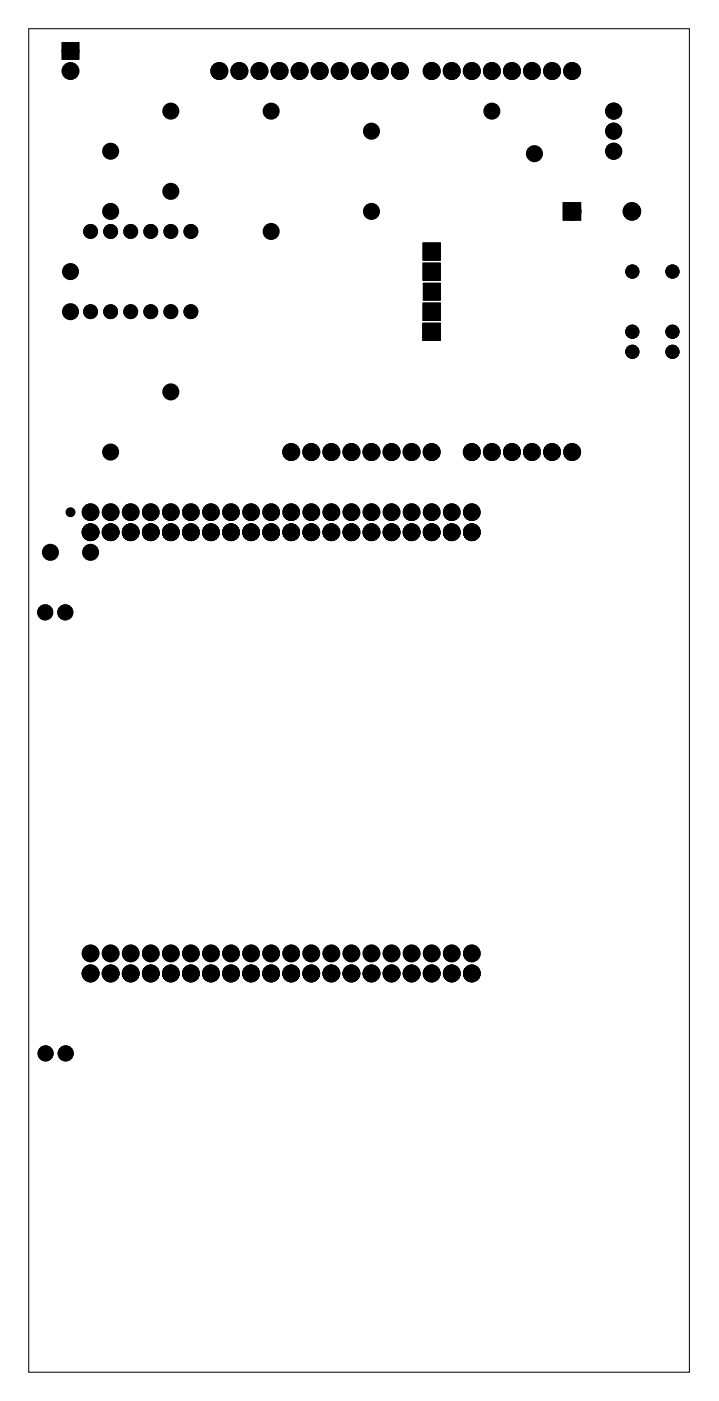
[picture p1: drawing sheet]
<svg xmlns="http://www.w3.org/2000/svg" width="91mm" height="177mm" viewBox="0 0 91 177" stroke-linecap="round" stroke-linejoin="round" font-family="sans-serif">
<path d="M3.6 3.6h83.7v170.2h-83.7z" fill="none" stroke="#000" stroke-width=".13"/>
<g fill="#000">
<circle cx="8.9" cy="9" r=".74"/>
<circle cx="8.9" cy="6.5" r=".74"/>
<circle cx="14" cy="19.2" r=".7"/>
<circle cx="21.6" cy="14.1" r=".7"/>
<circle cx="27.8" cy="9" r=".75"/>
<circle cx="30.3" cy="9" r=".75"/>
<circle cx="32.8" cy="9" r=".75"/>
<circle cx="34.3" cy="14.1" r=".7"/>
<circle cx="35.4" cy="9" r=".75"/>
<circle cx="37.9" cy="9" r=".75"/>
<circle cx="40.5" cy="9" r=".75"/>
<circle cx="43" cy="9" r=".75"/>
<circle cx="45.5" cy="9" r=".75"/>
<circle cx="47" cy="16.6" r=".7"/>
<circle cx="48.1" cy="9" r=".75"/>
<circle cx="50.6" cy="9" r=".75"/>
<circle cx="54.6" cy="9" r=".75"/>
<circle cx="57.2" cy="9" r=".75"/>
<circle cx="59.7" cy="9" r=".75"/>
<circle cx="62.3" cy="14.1" r=".7"/>
<circle cx="62.3" cy="9" r=".75"/>
<circle cx="64.8" cy="9" r=".75"/>
<circle cx="67.3" cy="9" r=".75"/>
<circle cx="67.7" cy="19.5" r=".7"/>
<circle cx="69.9" cy="9" r=".75"/>
<circle cx="72.4" cy="9" r=".75"/>
<circle cx="77.7" cy="14.1" r=".7"/>
<circle cx="77.7" cy="19.2" r=".7"/>
<circle cx="77.7" cy="16.6" r=".7"/>
<circle cx="8.9" cy="34.4" r=".7"/>
<circle cx="8.9" cy="39.5" r=".7"/>
<circle cx="11.5" cy="39.5" r=".66"/>
<circle cx="11.5" cy="29.3" r=".66"/>
<circle cx="14" cy="26.8" r=".7"/>
<circle cx="14" cy="39.5" r=".66"/>
<circle cx="14" cy="29.3" r=".66"/>
<circle cx="16.5" cy="39.5" r=".66"/>
<circle cx="16.5" cy="29.3" r=".66"/>
<circle cx="19.1" cy="39.5" r=".66"/>
<circle cx="19.1" cy="29.3" r=".66"/>
<circle cx="21.6" cy="24.2" r=".7"/>
<circle cx="21.6" cy="39.5" r=".66"/>
<circle cx="21.6" cy="29.3" r=".66"/>
<circle cx="24.2" cy="39.5" r=".66"/>
<circle cx="24.2" cy="29.3" r=".66"/>
<circle cx="34.3" cy="29.3" r=".7"/>
<circle cx="47" cy="26.8" r=".7"/>
<circle cx="54.7" cy="34.4" r=".72"/>
<circle cx="54.7" cy="36.9" r=".72"/>
<circle cx="54.7" cy="39.5" r=".72"/>
<circle cx="54.7" cy="31.9" r=".72"/>
<circle cx="72.4" cy="26.8" r=".79"/>
<circle cx="80" cy="26.8" r=".79"/>
<circle cx="80" cy="34.4" r=".64"/>
<circle cx="85.1" cy="34.4" r=".64"/>
<circle cx="14" cy="57.3" r=".7"/>
<circle cx="21.6" cy="49.6" r=".7"/>
<circle cx="36.9" cy="57.3" r=".75"/>
<circle cx="39.4" cy="57.3" r=".75"/>
<circle cx="41.9" cy="57.3" r=".75"/>
<circle cx="44.5" cy="57.3" r=".75"/>
<circle cx="47" cy="57.3" r=".75"/>
<circle cx="49.6" cy="57.3" r=".75"/>
<circle cx="52.1" cy="57.3" r=".75"/>
<circle cx="54.6" cy="57.3" r=".75"/>
<circle cx="54.7" cy="42" r=".72"/>
<circle cx="59.7" cy="57.3" r=".75"/>
<circle cx="62.3" cy="57.3" r=".75"/>
<circle cx="64.8" cy="57.3" r=".75"/>
<circle cx="67.3" cy="57.3" r=".75"/>
<circle cx="69.9" cy="57.3" r=".75"/>
<circle cx="72.4" cy="57.3" r=".75"/>
<circle cx="80" cy="44.6" r=".64"/>
<circle cx="80" cy="42" r=".64"/>
<circle cx="85.1" cy="44.6" r=".64"/>
<circle cx="85.1" cy="42" r=".64"/>
<circle cx="5.7" cy="77.6" r=".64"/>
<circle cx="6.4" cy="70" r=".7"/>
<circle cx="8.3" cy="77.6" r=".64"/>
<circle cx="8.9" cy="64.9" r=".35"/>
<circle cx="11.5" cy="64.9" r=".74"/>
<circle cx="11.5" cy="67.4" r=".74"/>
<circle cx="11.5" cy="70" r=".7"/>
<circle cx="14" cy="64.9" r=".74"/>
<circle cx="14" cy="67.4" r=".74"/>
<circle cx="16.5" cy="67.4" r=".74"/>
<circle cx="16.5" cy="64.9" r=".74"/>
<circle cx="19.1" cy="64.9" r=".74"/>
<circle cx="19.1" cy="67.4" r=".74"/>
<circle cx="21.6" cy="64.9" r=".74"/>
<circle cx="21.6" cy="67.4" r=".74"/>
<circle cx="24.2" cy="64.9" r=".74"/>
<circle cx="24.2" cy="67.4" r=".74"/>
<circle cx="26.7" cy="64.9" r=".74"/>
<circle cx="26.7" cy="67.4" r=".74"/>
<circle cx="29.2" cy="64.9" r=".74"/>
<circle cx="29.2" cy="67.4" r=".74"/>
<circle cx="31.8" cy="64.9" r=".74"/>
<circle cx="31.8" cy="67.4" r=".74"/>
<circle cx="34.3" cy="64.9" r=".74"/>
<circle cx="34.3" cy="67.4" r=".74"/>
<circle cx="36.9" cy="64.9" r=".74"/>
<circle cx="36.9" cy="67.4" r=".74"/>
<circle cx="39.4" cy="67.4" r=".74"/>
<circle cx="39.4" cy="64.9" r=".74"/>
<circle cx="41.9" cy="64.9" r=".74"/>
<circle cx="41.9" cy="67.4" r=".74"/>
<circle cx="44.5" cy="64.9" r=".74"/>
<circle cx="44.5" cy="67.4" r=".74"/>
<circle cx="47" cy="67.4" r=".74"/>
<circle cx="47" cy="64.9" r=".74"/>
<circle cx="49.6" cy="64.9" r=".74"/>
<circle cx="49.6" cy="67.4" r=".74"/>
<circle cx="52.1" cy="64.9" r=".74"/>
<circle cx="52.1" cy="67.4" r=".74"/>
<circle cx="54.6" cy="67.4" r=".74"/>
<circle cx="54.6" cy="64.9" r=".74"/>
<circle cx="57.2" cy="67.4" r=".74"/>
<circle cx="57.2" cy="64.9" r=".74"/>
<circle cx="59.7" cy="64.9" r=".74"/>
<circle cx="59.7" cy="67.4" r=".74"/>
<circle cx="5.8" cy="133.4" r=".64"/>
<circle cx="8.3" cy="133.4" r=".64"/>
<circle cx="11.5" cy="123.3" r=".74"/>
<circle cx="11.5" cy="120.8" r=".74"/>
<circle cx="14" cy="123.3" r=".74"/>
<circle cx="14" cy="120.8" r=".74"/>
<circle cx="16.5" cy="123.3" r=".74"/>
<circle cx="16.5" cy="120.8" r=".74"/>
<circle cx="19.1" cy="123.3" r=".74"/>
<circle cx="19.1" cy="120.8" r=".74"/>
<circle cx="21.6" cy="123.3" r=".74"/>
<circle cx="21.6" cy="120.8" r=".74"/>
<circle cx="24.2" cy="123.3" r=".74"/>
<circle cx="24.2" cy="120.8" r=".74"/>
<circle cx="26.7" cy="123.3" r=".74"/>
<circle cx="26.7" cy="120.8" r=".74"/>
<circle cx="29.2" cy="123.3" r=".74"/>
<circle cx="29.2" cy="120.8" r=".74"/>
<circle cx="31.8" cy="123.3" r=".74"/>
<circle cx="31.8" cy="120.8" r=".74"/>
<circle cx="34.3" cy="123.3" r=".74"/>
<circle cx="34.3" cy="120.8" r=".74"/>
<circle cx="36.9" cy="123.3" r=".74"/>
<circle cx="36.9" cy="120.8" r=".74"/>
<circle cx="39.4" cy="123.3" r=".74"/>
<circle cx="39.4" cy="120.8" r=".74"/>
<circle cx="41.9" cy="123.3" r=".74"/>
<circle cx="41.9" cy="120.8" r=".74"/>
<circle cx="44.5" cy="123.3" r=".74"/>
<circle cx="44.5" cy="120.8" r=".74"/>
<circle cx="47" cy="123.3" r=".74"/>
<circle cx="47" cy="120.8" r=".74"/>
<circle cx="49.6" cy="123.3" r=".74"/>
<circle cx="49.6" cy="120.8" r=".74"/>
<circle cx="52.1" cy="123.3" r=".74"/>
<circle cx="52.1" cy="120.8" r=".74"/>
<circle cx="54.6" cy="123.3" r=".74"/>
<circle cx="54.6" cy="120.8" r=".74"/>
<circle cx="57.2" cy="123.3" r=".74"/>
<circle cx="57.2" cy="120.8" r=".74"/>
<circle cx="59.7" cy="123.3" r=".74"/>
<circle cx="59.7" cy="120.8" r=".74"/>
</g>
<g fill="none" stroke="#000" stroke-width=".76" stroke-linecap="butt">
<path d="M8.2 5.7h1.5v1.5h-1.5zM71.6 26h1.6v1.6h-1.6z"/>
<circle cx="8.9" cy="6.5" r=".74"/>
<circle cx="8.9" cy="9" r=".74"/>
<circle cx="14" cy="19.2" r=".7"/>
<circle cx="21.6" cy="14.1" r=".7"/>
<circle cx="27.8" cy="9" r=".75"/>
<circle cx="30.3" cy="9" r=".75"/>
<circle cx="32.8" cy="9" r=".75"/>
<circle cx="34.3" cy="14.1" r=".7"/>
<circle cx="35.4" cy="9" r=".75"/>
<circle cx="37.9" cy="9" r=".75"/>
<circle cx="40.5" cy="9" r=".75"/>
<circle cx="43" cy="9" r=".75"/>
<circle cx="45.5" cy="9" r=".75"/>
<circle cx="47" cy="16.6" r=".7"/>
<circle cx="48.1" cy="9" r=".75"/>
<circle cx="50.6" cy="9" r=".75"/>
<circle cx="54.6" cy="9" r=".75"/>
<circle cx="57.2" cy="9" r=".75"/>
<circle cx="59.7" cy="9" r=".75"/>
<circle cx="62.3" cy="14.1" r=".7"/>
<circle cx="62.3" cy="9" r=".75"/>
<circle cx="64.8" cy="9" r=".75"/>
<circle cx="67.3" cy="9" r=".75"/>
<circle cx="67.7" cy="19.5" r=".7"/>
<circle cx="69.9" cy="9" r=".75"/>
<circle cx="72.4" cy="9" r=".75"/>
<circle cx="77.7" cy="19.2" r=".7"/>
<circle cx="77.7" cy="16.6" r=".7"/>
<circle cx="77.7" cy="14.1" r=".7"/>
<circle cx="8.9" cy="39.5" r=".7"/>
<circle cx="8.9" cy="34.4" r=".7"/>
<circle cx="14" cy="26.8" r=".7"/>
<circle cx="21.6" cy="24.2" r=".7"/>
<circle cx="34.3" cy="29.3" r=".7"/>
<circle cx="47" cy="26.8" r=".7"/>
<circle cx="72.4" cy="26.8" r=".79"/>
<circle cx="80" cy="26.8" r=".79"/>
<circle cx="14" cy="57.3" r=".7"/>
<circle cx="21.6" cy="49.6" r=".7"/>
<circle cx="36.9" cy="57.3" r=".75"/>
<circle cx="39.4" cy="57.3" r=".75"/>
<circle cx="41.9" cy="57.3" r=".75"/>
<circle cx="44.5" cy="57.3" r=".75"/>
<circle cx="47" cy="57.3" r=".75"/>
<circle cx="49.6" cy="57.3" r=".75"/>
<circle cx="52.1" cy="57.3" r=".75"/>
<circle cx="54.6" cy="57.3" r=".75"/>
<circle cx="59.7" cy="57.3" r=".75"/>
<circle cx="62.3" cy="57.3" r=".75"/>
<circle cx="64.8" cy="57.3" r=".75"/>
<circle cx="67.3" cy="57.3" r=".75"/>
<circle cx="69.9" cy="57.3" r=".75"/>
<circle cx="72.4" cy="57.3" r=".75"/>
<circle cx="5.7" cy="77.6" r=".64"/>
<circle cx="6.4" cy="70" r=".7"/>
<circle cx="8.3" cy="77.6" r=".64"/>
<circle cx="11.5" cy="67.4" r=".74"/>
<circle cx="11.5" cy="64.9" r=".74"/>
<circle cx="11.5" cy="70" r=".7"/>
<circle cx="14" cy="67.4" r=".74"/>
<circle cx="14" cy="64.9" r=".74"/>
<circle cx="16.5" cy="67.4" r=".74"/>
<circle cx="16.5" cy="64.9" r=".74"/>
<circle cx="19.1" cy="67.4" r=".74"/>
<circle cx="19.1" cy="64.9" r=".74"/>
<circle cx="21.6" cy="67.4" r=".74"/>
<circle cx="21.6" cy="64.9" r=".74"/>
<circle cx="24.2" cy="67.4" r=".74"/>
<circle cx="24.2" cy="64.9" r=".74"/>
<circle cx="26.7" cy="67.4" r=".74"/>
<circle cx="26.7" cy="64.9" r=".74"/>
<circle cx="29.2" cy="67.4" r=".74"/>
<circle cx="29.2" cy="64.9" r=".74"/>
<circle cx="31.8" cy="67.4" r=".74"/>
<circle cx="31.8" cy="64.9" r=".74"/>
<circle cx="34.3" cy="67.4" r=".74"/>
<circle cx="34.3" cy="64.9" r=".74"/>
<circle cx="36.9" cy="67.4" r=".74"/>
<circle cx="36.9" cy="64.9" r=".74"/>
<circle cx="39.4" cy="67.4" r=".74"/>
<circle cx="39.4" cy="64.9" r=".74"/>
<circle cx="41.9" cy="67.4" r=".74"/>
<circle cx="41.9" cy="64.9" r=".74"/>
<circle cx="44.5" cy="67.4" r=".74"/>
<circle cx="44.5" cy="64.9" r=".74"/>
<circle cx="47" cy="67.4" r=".74"/>
<circle cx="47" cy="64.9" r=".74"/>
<circle cx="49.6" cy="67.4" r=".74"/>
<circle cx="49.6" cy="64.9" r=".74"/>
<circle cx="52.1" cy="67.4" r=".74"/>
<circle cx="52.1" cy="64.9" r=".74"/>
<circle cx="54.6" cy="67.4" r=".74"/>
<circle cx="54.6" cy="64.9" r=".74"/>
<circle cx="57.2" cy="67.4" r=".74"/>
<circle cx="57.2" cy="64.9" r=".74"/>
<circle cx="59.7" cy="67.4" r=".74"/>
<circle cx="59.7" cy="64.9" r=".74"/>
<circle cx="5.8" cy="133.4" r=".64"/>
<circle cx="8.3" cy="133.4" r=".64"/>
<circle cx="11.5" cy="123.3" r=".74"/>
<circle cx="11.5" cy="120.8" r=".74"/>
<circle cx="14" cy="123.3" r=".74"/>
<circle cx="14" cy="120.8" r=".74"/>
<circle cx="16.5" cy="123.3" r=".74"/>
<circle cx="16.5" cy="120.8" r=".74"/>
<circle cx="19.1" cy="123.3" r=".74"/>
<circle cx="19.1" cy="120.8" r=".74"/>
<circle cx="21.6" cy="123.3" r=".74"/>
<circle cx="21.6" cy="120.8" r=".74"/>
<circle cx="24.2" cy="123.3" r=".74"/>
<circle cx="24.2" cy="120.8" r=".74"/>
<circle cx="26.7" cy="123.3" r=".74"/>
<circle cx="26.7" cy="120.8" r=".74"/>
<circle cx="29.2" cy="123.3" r=".74"/>
<circle cx="29.2" cy="120.8" r=".74"/>
<circle cx="31.8" cy="123.3" r=".74"/>
<circle cx="31.8" cy="120.8" r=".74"/>
<circle cx="34.3" cy="123.3" r=".74"/>
<circle cx="34.3" cy="120.8" r=".74"/>
<circle cx="36.9" cy="123.3" r=".74"/>
<circle cx="36.9" cy="120.8" r=".74"/>
<circle cx="39.4" cy="123.3" r=".74"/>
<circle cx="39.4" cy="120.8" r=".74"/>
<circle cx="41.9" cy="123.3" r=".74"/>
<circle cx="41.9" cy="120.8" r=".74"/>
<circle cx="44.5" cy="123.3" r=".74"/>
<circle cx="44.5" cy="120.8" r=".74"/>
<circle cx="47" cy="123.3" r=".74"/>
<circle cx="47" cy="120.8" r=".74"/>
<circle cx="49.6" cy="123.3" r=".74"/>
<circle cx="49.6" cy="120.8" r=".74"/>
<circle cx="52.1" cy="123.3" r=".74"/>
<circle cx="52.1" cy="120.8" r=".74"/>
<circle cx="54.6" cy="123.3" r=".74"/>
<circle cx="54.6" cy="120.8" r=".74"/>
<circle cx="57.2" cy="123.3" r=".74"/>
<circle cx="57.2" cy="120.8" r=".74"/>
<circle cx="59.7" cy="123.3" r=".74"/>
<circle cx="59.7" cy="120.8" r=".74"/>
</g>
<circle cx="8.9" cy="64.9" r=".35" fill="none" stroke="#000" stroke-width=".55"/>
<g fill="#000">
<path d="M8.2 5.7h1.5v1.5h-1.5zM53.6 38.5h2.1v2h-2.1zM53.6 33.4h2.1v2h-2.1zM53.6 30.9h2.1v2h-2.1zM53.7 35.9h2v2h-2zM53.7 38.6h1.9v1.9h-1.9zM53.7 36.1h1.9v1.7h-1.9zM53.7 30.9h1.9v1.9h-1.9zM53.7 33.5h1.9v1.8h-1.9zM53.8 33.5h1.8v1.8h-1.8zM71.6 26h1.6v1.6h-1.6zM53.6 41h2.1v2h-2.1z"/>
<path d="M53.7 41.1h1.9v1.8h-1.9z"/>
</g>
<g fill="none" stroke="#000" stroke-width=".69" stroke-linecap="butt">
<circle cx="54.7" cy="39.5" r=".72"/>
<circle cx="54.7" cy="36.9" r=".72"/>
<circle cx="54.7" cy="34.4" r=".72"/>
<circle cx="54.7" cy="31.9" r=".72"/>
<circle cx="54.7" cy="42" r=".72"/>
</g>
<g fill="none" stroke="#000" stroke-width=".25">
<path d="M53.6 38.5h2.1v2h-2.1zM53.6 33.4h2.1v2h-2.1zM53.6 30.9h2.1v2h-2.1zM53.7 35.9h2v2h-2zM53.7 38.6h1.9v1.9h-1.9zM53.7 36.1h1.9v1.7h-1.9zM53.7 30.9h1.9v1.9h-1.9zM53.7 33.5h1.9v1.8h-1.9zM53.8 33.5h1.8v1.8h-1.8zM54.7 34.4h.1M54.7 31.9h.1M53.6 41h2.1v2h-2.1z"/>
<path d="M53.7 41.1h1.9v1.8h-1.9z"/>
</g>
<g fill="none" stroke="#000" stroke-width=".51">
<circle cx="80" cy="34.4" r=".64"/>
<circle cx="85.1" cy="34.4" r=".64"/>
<circle cx="80" cy="42" r=".64"/>
<circle cx="80" cy="44.6" r=".64"/>
<circle cx="85.1" cy="44.6" r=".64"/>
<circle cx="85.1" cy="42" r=".64"/>
</g>
<g fill="none" stroke="#000" stroke-width=".56">
<circle cx="11.5" cy="29.3" r=".66"/>
<circle cx="11.5" cy="39.5" r=".66"/>
<circle cx="14" cy="29.3" r=".66"/>
<circle cx="14" cy="39.5" r=".66"/>
<circle cx="16.5" cy="29.3" r=".66"/>
<circle cx="16.5" cy="39.5" r=".66"/>
<circle cx="19.1" cy="29.3" r=".66"/>
<circle cx="19.1" cy="39.5" r=".66"/>
<circle cx="21.6" cy="29.3" r=".66"/>
<circle cx="21.6" cy="39.5" r=".66"/>
<circle cx="24.2" cy="29.3" r=".66"/>
<circle cx="24.2" cy="39.5" r=".66"/>
</g>
</svg>
